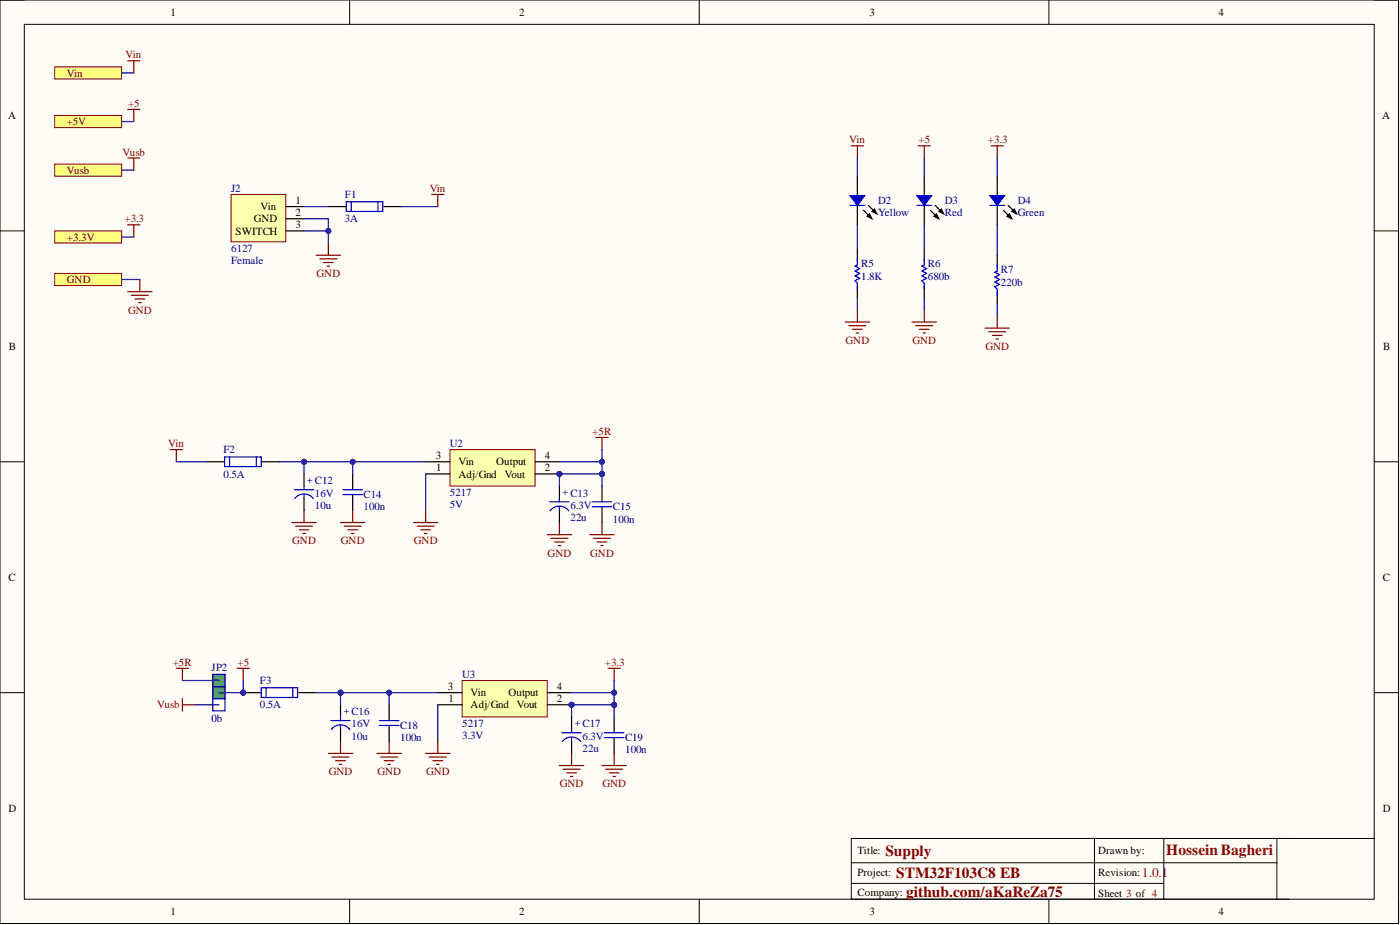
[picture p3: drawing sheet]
<svg xmlns="http://www.w3.org/2000/svg" width="292mm" height="193mm" viewBox="0 0 292 193" stroke-linecap="round" stroke-linejoin="round" font-family="sans-serif">
<defs><g id="words">
<g font-size="3.2" fill="#800000">
<text x="184.7" y="178.5">Supply</text>
<text x="187" y="183.1">STM32F103C8 EB</text>
<text x="189" y="187.2">github.com/aKaReZa75</text>
</g>
<text font-size="3.2" fill="#980000" x="243.3" y="178.3">Hossein Bagheri</text>
<text font-size="2.8" fill="#980000" x="238.3" y="182.9">1.0.1</text>
<g font-size="2.3">
<text x="35.6" y="3.3">1</text>
<text x="108.3" y="3.3">2</text>
<text x="181.4" y="3.3">3</text>
<text x="254.2" y="3.3">4</text>
<text x="1.7" y="24.8">A</text>
<text x="288.4" y="24.8">A</text>
<text x="52.9" y="46.4">GND</text>
<text x="54.4" y="43.9">Vin</text>
<text x="61.7" y="42.6">1</text>
<text x="61.7" y="45.1">2</text>
<text x="61.7" y="47.7">3</text>
<text x="49.1" y="48.9">SWITCH</text>
<text x="1.9" y="73">B</text>
<text x="288.6" y="73">B</text>
<text x="90.9" y="95.8">3</text>
<text x="113.7" y="95.8">4</text>
<text x="91" y="98.4">1</text>
<text x="95.7" y="97.1">Vin</text>
<text x="95.7" y="99.6">Adj/Gnd</text>
<text x="103.5" y="97.1">Output</text>
<text x="105.3" y="99.6">Vout</text>
<text x="113.7" y="98.4">2</text>
<text x="1.8" y="121.2">C</text>
<text x="288.5" y="121.2">C</text>
<text x="93.5" y="144">3</text>
<text x="116.2" y="144">4</text>
<text x="93.5" y="146.5">1</text>
<text x="98.2" y="145.3">Vin</text>
<text x="98.2" y="147.8">Adj/Gnd</text>
<text x="106.1" y="145.3">Output</text>
<text x="107.8" y="147.8">Vout</text>
<text x="116.2" y="146.5">2</text>
<text x="1.8" y="169.3">D</text>
<text x="288.5" y="169.3">D</text>
<text x="178.9" y="178.2">Title:</text>
<text x="229.1" y="178.2">Drawn by:</text>
<text x="178.9" y="182.8">Project:</text>
<text x="229.1" y="182.8">Revision:</text>
<text x="35.6" y="190.9">1</text>
<text x="108.3" y="190.9">2</text>
<text x="178.9" y="186.8">Company:</text>
<text x="181.4" y="190.9">3</text>
<text x="229.1" y="187.1">Sheet 3 of 4</text>
<text x="254.2" y="190.9">4</text>
</g>
<g font-size="2.3" fill="#800000">
<text x="14" y="16">Vin</text>
<text x="26.2" y="12.2">Vin</text>
<text x="26.7" y="22.3">+5</text>
<text x="14" y="26.1">+5V</text>
<text x="177.2" y="29.9">Vin</text>
<text x="191.7" y="29.9">+5</text>
<text x="206.1" y="29.9">+3.3</text>
<text x="25.5" y="32.5">Vusb</text>
<text x="14" y="36.3">Vusb</text>
<text x="89.7" y="40.1">Vin</text>
<text x="26" y="46.4">+3.3</text>
<text x="14" y="50.2">+3.3V</text>
<text x="14" y="59.1">GND</text>
<text x="66.1" y="57.8">GND</text>
<text x="26.7" y="65.4">GND</text>
<text x="176.4" y="71.7">GND</text>
<text x="190.4" y="71.7">GND</text>
<text x="205.6" y="73">GND</text>
<text x="35.1" y="93.3">Vin</text>
<text x="123.6" y="90.8">+5R</text>
<text x="61" y="113.6">GND</text>
<text x="71.1" y="113.6">GND</text>
<text x="86.4" y="113.6">GND</text>
<text x="114.3" y="116.1">GND</text>
<text x="123.1" y="116.1">GND</text>
<text x="36" y="138.9">+5R</text>
<text x="49.6" y="138.9">+5</text>
<text x="126.2" y="138.9">+3.3</text>
<text x="32.8" y="147.8">Vusb</text>
<text x="68.6" y="161.7">GND</text>
<text x="78.7" y="161.7">GND</text>
<text x="88.9" y="161.7">GND</text>
<text x="116.8" y="164.3">GND</text>
<text x="125.7" y="164.3">GND</text>
</g>
<g font-size="2.3" fill="#000080">
<text x="48.2" y="40.1">J2</text>
<text x="72" y="41.3">F1</text>
<text x="72" y="46.4">3A</text>
<text x="183.2" y="45.1">Yellow</text>
<text x="183.2" y="42.6">D2</text>
<text x="197.2" y="45.1">Red</text>
<text x="197.2" y="42.6">D3</text>
<text x="212.4" y="45.1">Green</text>
<text x="212.4" y="42.6">D4</text>
<text x="48.2" y="52.5">6127</text>
<text x="48.2" y="55">Female</text>
<text x="179.6" y="58.3">1.8K</text>
<text x="179.6" y="55.8">R5</text>
<text x="193.6" y="58.3">680b</text>
<text x="193.6" y="55.8">R6</text>
<text x="208.8" y="59.6">220b</text>
<text x="208.8" y="57">R7</text>
<text x="46.6" y="94.6">F2</text>
<text x="93.9" y="93.3">U2</text>
<text x="46.6" y="99.6">0.5A</text>
<text x="65.7" y="103.6">16V</text>
<text x="65.7" y="106.1">10u</text>
<text x="75.9" y="106.5">100n</text>
<text x="75.9" y="103.9">C14</text>
<text x="93.9" y="103.4">5217</text>
<text x="93.9" y="106">5V</text>
<text x="119" y="106.1">6.3V</text>
<text x="127.9" y="106.5">C15</text>
<text x="119" y="108.7">22u</text>
<text x="127.9" y="109">100n</text>
<text x="44.1" y="139.9">JP2</text>
<text x="54.2" y="142.7">F3</text>
<text x="96.4" y="141.5">U3</text>
<text x="54.2" y="147.8">0.5A</text>
<text x="44.1" y="150.6">0b</text>
<text x="73.3" y="151.8">16V</text>
<text x="73.3" y="154.3">10u</text>
<text x="83.5" y="154.6">100n</text>
<text x="83.5" y="152.1">C18</text>
<text x="96.4" y="151.6">5217</text>
<text x="96.4" y="154.1">3.3V</text>
<text x="121.5" y="154.3">6.3V</text>
<text x="130.4" y="154.6">C19</text>
<text x="121.5" y="156.8">22u</text>
<text x="130.4" y="157.2">100n</text>
</g>
<g font-size="2" fill="#00f">
<text x="64.1" y="100.8">+ C12</text>
<text x="117.4" y="103.3">+ C13</text>
<text x="71.7" y="149">+ C16</text>
<text x="119.9" y="151.5">+ C17</text>
</g>
</g></defs>
<path d="M0 0h291.8v192.7h-291.8z" fill-rule="evenodd" fill="#fffcf8"/>
<path d="M0 0h291.8v192.7h-291.8z" fill="none" stroke="#000" stroke-width=".21"/>
<path d="M5.1 5.1h281.6v182.5h-281.6z" fill-rule="evenodd" fill="#fffcf8"/>
<g fill="none" stroke="#000" stroke-width=".21">
<path d="M0 0h5.1M5.1 5.1h281.6v182.5h-281.6zM72.9 0v5.1M145.9 0v5.1M218.8 0v5.1M286.7 0h5.1v5.1M0 48.2h5.1M286.7 48.2h5.1M0 96.3h5.1M286.7 96.3h5.1M0 144.5h5.1M286.7 144.5h5.1"/>
<path d="M177.6 180h88.8M228.4 174.9v12.7M242.8 174.9v12.7M266.4 174.9v12.7M286.7 174.9h-109.1v12.7h91.4M72.9 187.6v5.1M145.9 187.6v5.1M177.6 184.3h65.2M218.8 187.6v5.1M291.8 187.6v5.1"/>
</g>
<g fill="none" stroke="#800000" stroke-width=".25">
<path d="M177.6 30.4h2.6M178.9 30.4v2.6M191.6 30.4h2.5M192.8 30.4v2.6M206.8 30.4h2.5M208.1 30.4v2.6M66 53.2h5M66.7 54h3.6M67.5 54.8h2M68.3 55.5h.5M68.5 50.7v2.5M90.1 40.6h2.5"/>
<path d="M91.3 40.6v2.5M176.3 67.2h5.1M177.1 67.9h3.6M177.9 68.7h2M178.6 69.5h.5M178.9 64.6v2.6M190.3 67.2h5.1M191.1 67.9h3.5M191.8 68.7h2.1M192.6 69.5h.5M192.8 64.6v2.6M205.5 68.4h5.1"/>
<path d="M206.3 69.2h3.5M207 70h2.1M207.8 70.7h.5M208.1 65.9v2.5M35.5 93.8h2.6M36.8 93.8v2.5M124.3 91.3h2.6M125.6 91.3v2.5M60.9 109h5.1M61.7 109.8h3.5M62.4 110.5h2M63.2 111.3h.5"/>
<path d="M63.4 106.5v2.5M71 109h5.1M71.8 109.8h3.6M72.6 110.5h2M73.3 111.3h.5M73.6 106.5v2.5M86.3 109h5M87 109.8h3.6M87.8 110.5h2M88.6 111.3h.5M88.8 106.5v2.5M114.2 111.5h5.1"/>
<path d="M114.9 112.3h3.6M115.7 113.1h2M116.5 113.8h.5M116.7 109v2.5M123.1 111.5h5M123.8 112.3h3.6M124.6 113.1h2M125.3 113.8h.6M125.6 109v2.5M126.9 139.4h2.5M128.1 139.4v2.6"/>
</g>
<path d="M44.4 140.7h2.5v5.1h-2.5z" fill-rule="evenodd" fill="#0c0"/>
<path d="M44.4 140.7h2.5v5.1h-2.5z" fill="none" stroke="#800000" stroke-width=".21"/>
<path d="M44.4 143.2h2.5M44.4 140.7h2.5v7.6h-2.5zM44.4 145.8h2.5" fill="none" stroke="#00f" stroke-width=".25"/>
<g fill="none" stroke="#800000" stroke-width=".25">
<path d="M38.1 145.8v2.5M38.1 147h2.5M68.5 157.2h5.1M69.3 157.9h3.5M70 158.7h2.1M70.8 159.5h.5M71 154.6v2.6M78.7 157.2h5M79.4 157.9h3.6M80.2 158.7h2M80.9 159.5h.5M81.2 154.6v2.6"/>
<path d="M88.8 157.2h5.1M89.6 157.9h3.5M90.3 158.7h2.1M91.1 159.5h.5M91.3 154.6v2.6M116.7 159.7h5.1M119.3 157.2v2.5M125.6 159.7h5.1M128.1 157.2v2.5M117.5 160.5h3.5M118.2 161.2h2.1M119 162h.5"/>
<path d="M126.4 160.5h3.5M127.1 161.2h2.1M127.9 162h.5"/>
</g>
<path d="M11.4 48.2h14v2.5h-14z" fill-rule="evenodd" fill="#ffff80"/>
<path d="M11.4 48.2h14v2.5h-14z" fill="none" stroke="#800000" stroke-width=".21"/>
<path d="M11.4 57h14v2.6h-14z" fill-rule="evenodd" fill="#ffff80"/>
<path d="M11.4 57h14v2.6h-14z" fill="none" stroke="#800000" stroke-width=".21"/>
<path d="M29.2 58.3v2.5M26.6 60.8h5.1M27.4 61.6h3.6M28.2 62.4h2M28.9 63.1h.5" fill="none" stroke="#800000" stroke-width=".25"/>
<path d="M11.4 34.2h14v2.6h-14z" fill-rule="evenodd" fill="#ffff80"/>
<path d="M11.4 34.2h14v2.6h-14z" fill="none" stroke="#800000" stroke-width=".21"/>
<path d="M26.6 33h2.6M27.9 33v2.5" fill="none" stroke="#800000" stroke-width=".25"/>
<path d="M11.4 24.1h14v2.5h-14z" fill-rule="evenodd" fill="#ffff80"/>
<path d="M11.4 24.1h14v2.5h-14z" fill="none" stroke="#800000" stroke-width=".21"/>
<path d="M11.4 13.9h14v2.6h-14z" fill-rule="evenodd" fill="#ffff80"/>
<path d="M11.4 13.9h14v2.6h-14z" fill="none" stroke="#800000" stroke-width=".21"/>
<path d="M26.6 12.7h2.6M27.9 12.7v2.5M26.6 22.8h2.6M27.9 22.8v2.6M26.6 46.9h2.6M27.9 46.9v2.5" fill="none" stroke="#800000" stroke-width=".25"/>
<path d="M48.2 40.6h11.4v9.9h-11.4z" fill-rule="evenodd" fill="#ffffb0"/>
<path d="M48.2 40.6h11.4v9.9h-11.4z" fill="none" stroke="#800000" stroke-width=".21"/>
<path d="M59.6 43.1h3.8M59.6 45.6h3.8M59.6 48.2h3.8M68.5 43.1h3.7M80.1 43.1h3.6M43.1 96.3h3.7M54.7 96.3h3.7" fill="none" stroke="#000" stroke-width=".25"/>
<path d="M72.3 42.1h7.6v2h-7.6zM73.3 42.1v2M78.8 42.1v2M46.9 95.3h7.6v2h-7.6zM47.9 95.3v2M53.5 95.3v2" fill="none" stroke="#00f" stroke-width=".25"/>
<circle cx="116.7" cy="98.9" r=".51" fill="#000080"/>
<circle cx="116.7" cy="98.9" r=".51" fill="none" stroke="#000080" stroke-width=".21"/>
<path d="M93.9 93.8h17.7v7.6h-17.7z" fill-rule="evenodd" fill="#ffffb0"/>
<path d="M93.9 93.8h17.7v7.6h-17.7z" fill="none" stroke="#800000" stroke-width=".21"/>
<path d="M88.8 96.3h5.1M111.6 98.9h5.1" fill="none" stroke="#000" stroke-width=".25"/>
<circle cx="116.7" cy="98.9" r=".51" fill="#000080"/>
<circle cx="116.7" cy="98.9" r=".51" fill="none" stroke="#000080" stroke-width=".21"/>
<path d="M73.6 98.9v3.1M88.8 98.9h5.1M111.6 96.3h5.1M73.6 103.3v3.2M125.6 101.4v3.2M125.6 105.8v3.2M81.2 147v3.2M81.2 151.5v3.1M128.1 149.6v3.1M128.1 154v3.2" fill="none" stroke="#000" stroke-width=".25"/>
<path d="M71.6 103.2h4M71.6 102.2h4M123.6 105.7h4M123.6 104.7h4M79.2 151.3h4M79.2 150.3h4M126.1 153.9h4.1M126.1 152.9h4.1" fill="none" stroke="#00f" stroke-width=".25"/>
<circle cx="50.7" cy="144.5" r=".51" fill="#000080"/>
<circle cx="50.7" cy="144.5" r=".51" fill="none" stroke="#000080" stroke-width=".21"/>
<path d="M50.7 144.5h3.7M62.3 144.5h3.7" fill="none" stroke="#000" stroke-width=".25"/>
<circle cx="50.7" cy="144.5" r=".51" fill="#000080"/>
<circle cx="50.7" cy="144.5" r=".51" fill="none" stroke="#000080" stroke-width=".21"/>
<path d="M54.5 143.5h7.6v2h-7.6zM55.5 143.5v2M61.1 143.5v2" fill="none" stroke="#00f" stroke-width=".25"/>
<circle cx="119.3" cy="147" r=".51" fill="#000080"/>
<circle cx="119.3" cy="147" r=".51" fill="none" stroke="#000080" stroke-width=".21"/>
<path d="M96.4 142h17.8v7.6h-17.8z" fill-rule="evenodd" fill="#ffffb0"/>
<path d="M96.4 142h17.8v7.6h-17.8z" fill="none" stroke="#800000" stroke-width=".21"/>
<path d="M91.3 144.5h5.1M114.2 147h5.1" fill="none" stroke="#000" stroke-width=".25"/>
<circle cx="119.3" cy="147" r=".51" fill="#000080"/>
<circle cx="119.3" cy="147" r=".51" fill="none" stroke="#000080" stroke-width=".21"/>
<path d="M208.1 36.8v4M178.9 52v2.5M178.9 59.6v2.5M192.8 52v2.5M192.8 59.6v2.5M208.1 42.8v4.1M208.1 53.2v2.6M208.1 60.8v2.6M91.3 147h5.1M114.2 144.5h5.1" fill="none" stroke="#000" stroke-width=".25"/>
<path d="M178.9 54v1.3l-.5 .2 1 .5-1 .5 1 .5-1 .5 1 .6-1 .5 .5 .5v1.2M192.8 54v1.3l-.5 .2 1 .5-1 .5 1 .5-1 .5 1 .6-1 .5 .5 .5v1.2M206.5 42.8h3.1M208.1 55.3v1.2l-.5 .3 1 .5-1 .5 1 .5-1 .5 1 .5-1 .5 .5 .5v1.3" fill="none" stroke="#00f" stroke-width=".25"/>
<path d="M206.5 40.8h3.1l-1.5 2z" fill="#00f"/>
<path d="M191.3 42.8h3.1M206.5 40.8h3.1l-1.5 2z" fill="none" stroke="#00f" stroke-width=".25"/>
<path d="M192.8 36.8v4M192.8 42.8v4.1M209.3 43.9l1.6 1.5M210.1 45.1l.5-.5 .5 1zM210.3 42.8l1.3 1.3M211.1 44.1l.5-.5 .5 1z" fill="none" stroke="#000" stroke-width=".25"/>
<path d="M210.1 45.1l.5-.5 .5 1zM211.1 44.1l.5-.5 .5 1z" fill="#000"/>
<path d="M191.3 40.8h3.1l-1.6 2z" fill="#00f"/>
<path d="M177.4 42.8h3M191.3 40.8h3.1l-1.6 2z" fill="none" stroke="#00f" stroke-width=".25"/>
<path d="M178.9 36.8v4M178.9 42.8v4.1M194.1 43.9l1.5 1.5M194.9 45.1l.5-.5 .5 1zM195.1 42.8l1.3 1.3M195.9 44.1l.5-.5 .5 1z" fill="none" stroke="#000" stroke-width=".25"/>
<path d="M194.9 45.1l.5-.5 .5 1zM195.9 44.1l.5-.5 .5 1z" fill="#000"/>
<path d="M177.4 40.8h3l-1.5 2z" fill="#00f"/>
<g fill="none" stroke="#00f" stroke-width=".25">
<path d="M177.4 40.8h3l-1.5 2zM61.4 102.2h4.1M63.4 101.4v.8M63.4 103.2v.7M65.4 104a2.42 2.42 0 0 0-3.9 0M114.7 104.7h4M116.7 103.9v.8M116.7 105.7v.8M118.6 106.5a2.42 2.42 0 0 0-3.8 .1M69 150.3h4.1M71 149.6v.7M71 151.3v.8"/>
<path d="M73 152.2a2.42 2.42 0 0 0-3.9 0"/>
</g>
<path d="M180.2 43.9l1.5 1.5M180.9 45.1l.5-.5 .5 1zM181.2 42.8l1.2 1.3M181.9 44.1l.5-.5 .5 1zM63.4 98.9v2.5M63.4 103.9v2.6M116.7 101.4v2.5M116.7 106.5v2.5M71 147v2.6M71 152.1v2.5" fill="none" stroke="#000" stroke-width=".25"/>
<path d="M180.9 45.1l.5-.5 .5 1zM181.9 44.1l.5-.5 .5 1z" fill="#000"/>
<path d="M178.9 33v3.8M192.8 33v3.8M208.1 33v3.8M125.6 93.8v2.5h-8.9" fill="none" stroke="#000080" stroke-width=".25"/>
<circle cx="125.6" cy="96.3" r=".51" fill="#000080"/>
<circle cx="125.6" cy="96.3" r=".51" fill="none" stroke="#000080" stroke-width=".21"/>
<path d="M63.4 43.1h5.1M83.7 43.1h7.6M125.6 96.3v2.6" fill="none" stroke="#000080" stroke-width=".25"/>
<circle cx="125.6" cy="98.9" r=".51" fill="#000080"/>
<circle cx="125.6" cy="98.9" r=".51" fill="none" stroke="#000080" stroke-width=".21"/>
<circle cx="125.6" cy="96.3" r=".51" fill="#000080"/>
<circle cx="125.6" cy="96.3" r=".51" fill="none" stroke="#000080" stroke-width=".21"/>
<path d="M63.4 96.3v2.6" fill="none" stroke="#000080" stroke-width=".25"/>
<circle cx="63.4" cy="96.3" r=".51" fill="#000080"/>
<circle cx="63.4" cy="96.3" r=".51" fill="none" stroke="#000080" stroke-width=".21"/>
<path d="M58.4 96.3h5" fill="none" stroke="#000080" stroke-width=".25"/>
<circle cx="63.4" cy="96.3" r=".51" fill="#000080"/>
<circle cx="63.4" cy="96.3" r=".51" fill="none" stroke="#000080" stroke-width=".21"/>
<path d="M36.8 96.3h6.3M73.6 96.3v2.6" fill="none" stroke="#000080" stroke-width=".25"/>
<circle cx="73.6" cy="96.3" r=".51" fill="#000080"/>
<circle cx="73.6" cy="96.3" r=".51" fill="none" stroke="#000080" stroke-width=".21"/>
<path d="M125.6 98.9v2.5" fill="none" stroke="#000080" stroke-width=".25"/>
<circle cx="125.6" cy="98.9" r=".51" fill="#000080"/>
<circle cx="125.6" cy="98.9" r=".51" fill="none" stroke="#000080" stroke-width=".21"/>
<path d="M63.4 45.6h5.1v5.1" fill="none" stroke="#000080" stroke-width=".25"/>
<circle cx="68.5" cy="48.2" r=".51" fill="#000080"/>
<circle cx="68.5" cy="48.2" r=".51" fill="none" stroke="#000080" stroke-width=".21"/>
<path d="M63.4 48.2h5.1" fill="none" stroke="#000080" stroke-width=".25"/>
<circle cx="68.5" cy="48.2" r=".51" fill="#000080"/>
<circle cx="68.5" cy="48.2" r=".51" fill="none" stroke="#000080" stroke-width=".21"/>
<path d="M178.9 46.9v5.1M192.8 46.9v5.1M178.9 62.1v2.5M192.8 62.1v2.5M208.1 63.4v2.5M88.8 98.9v7.6M38.1 142h7.6M119.3 147h8.8" fill="none" stroke="#000080" stroke-width=".25"/>
<circle cx="128.1" cy="147" r=".51" fill="#000080"/>
<circle cx="128.1" cy="147" r=".51" fill="none" stroke="#000080" stroke-width=".21"/>
<circle cx="119.3" cy="147" r=".51" fill="#000080"/>
<circle cx="119.3" cy="147" r=".51" fill="none" stroke="#000080" stroke-width=".21"/>
<path d="M66 144.5h5" fill="none" stroke="#000080" stroke-width=".25"/>
<circle cx="71" cy="144.5" r=".51" fill="#000080"/>
<circle cx="71" cy="144.5" r=".51" fill="none" stroke="#000080" stroke-width=".21"/>
<path d="M71 144.5v2.5" fill="none" stroke="#000080" stroke-width=".25"/>
<circle cx="71" cy="144.5" r=".51" fill="#000080"/>
<circle cx="71" cy="144.5" r=".51" fill="none" stroke="#000080" stroke-width=".21"/>
<path d="M128.1 144.5v2.5" fill="none" stroke="#000080" stroke-width=".25"/>
<circle cx="128.1" cy="147" r=".51" fill="#000080"/>
<circle cx="128.1" cy="147" r=".51" fill="none" stroke="#000080" stroke-width=".21"/>
<circle cx="128.1" cy="144.5" r=".51" fill="#000080"/>
<circle cx="128.1" cy="144.5" r=".51" fill="none" stroke="#000080" stroke-width=".21"/>
<path d="M81.2 144.5v2.5" fill="none" stroke="#000080" stroke-width=".25"/>
<circle cx="81.2" cy="144.5" r=".51" fill="#000080"/>
<circle cx="81.2" cy="144.5" r=".51" fill="none" stroke="#000080" stroke-width=".21"/>
<path d="M119.3 147v2.6" fill="none" stroke="#000080" stroke-width=".25"/>
<circle cx="119.3" cy="147" r=".51" fill="#000080"/>
<circle cx="119.3" cy="147" r=".51" fill="none" stroke="#000080" stroke-width=".21"/>
<path d="M128.1 147v2.6" fill="none" stroke="#000080" stroke-width=".25"/>
<circle cx="128.1" cy="147" r=".51" fill="#000080"/>
<circle cx="128.1" cy="147" r=".51" fill="none" stroke="#000080" stroke-width=".21"/>
<path d="M25.4 15.2h2.5M25.4 35.5h2.5M25.4 25.4h2.5M25.4 58.3h3.8M25.4 49.4h2.5M125.6 98.9h-8.9v2.5M40.6 147h5.1" fill="none" stroke="#000080" stroke-width=".25"/>
<circle cx="125.6" cy="98.9" r=".51" fill="#000080"/>
<circle cx="125.6" cy="98.9" r=".51" fill="none" stroke="#000080" stroke-width=".21"/>
<circle cx="116.7" cy="98.9" r=".51" fill="#000080"/>
<circle cx="116.7" cy="98.9" r=".51" fill="none" stroke="#000080" stroke-width=".21"/>
<path d="M63.4 96.3h25.4" fill="none" stroke="#000080" stroke-width=".25"/>
<circle cx="73.6" cy="96.3" r=".51" fill="#000080"/>
<circle cx="73.6" cy="96.3" r=".51" fill="none" stroke="#000080" stroke-width=".21"/>
<circle cx="63.4" cy="96.3" r=".51" fill="#000080"/>
<circle cx="63.4" cy="96.3" r=".51" fill="none" stroke="#000080" stroke-width=".21"/>
<path d="M71 144.5h20.3" fill="none" stroke="#000080" stroke-width=".25"/>
<circle cx="71" cy="144.5" r=".51" fill="#000080"/>
<circle cx="71" cy="144.5" r=".51" fill="none" stroke="#000080" stroke-width=".21"/>
<circle cx="81.2" cy="144.5" r=".51" fill="#000080"/>
<circle cx="81.2" cy="144.5" r=".51" fill="none" stroke="#000080" stroke-width=".21"/>
<path d="M208.1 46.9v6.3M91.3 147v7.6M128.1 142v2.5h-8.8" fill="none" stroke="#000080" stroke-width=".25"/>
<circle cx="128.1" cy="144.5" r=".51" fill="#000080"/>
<circle cx="128.1" cy="144.5" r=".51" fill="none" stroke="#000080" stroke-width=".21"/>
<path d="M117.2 152.9h4.1M119.3 152.1v.8M119.3 153.9v.7M121.2 154.7a2.42 2.42 0 0 0-3.9 0" fill="none" stroke="#00f" stroke-width=".25"/>
<path d="M119.3 149.6v2.5M119.3 154.6v2.6" fill="none" stroke="#000" stroke-width=".25"/>
<path d="M36.8 139.4h2.5M38.1 139.4v2.6M49.5 139.4h2.5M50.7 139.4v2.6" fill="none" stroke="#800000" stroke-width=".25"/>
<path d="M50.7 142v2.5h-5" fill="none" stroke="#000080" stroke-width=".25"/>
<circle cx="50.7" cy="144.5" r=".51" fill="#000080"/>
<circle cx="50.7" cy="144.5" r=".51" fill="none" stroke="#000080" stroke-width=".21"/>
<use href="#words"/>
</svg>
